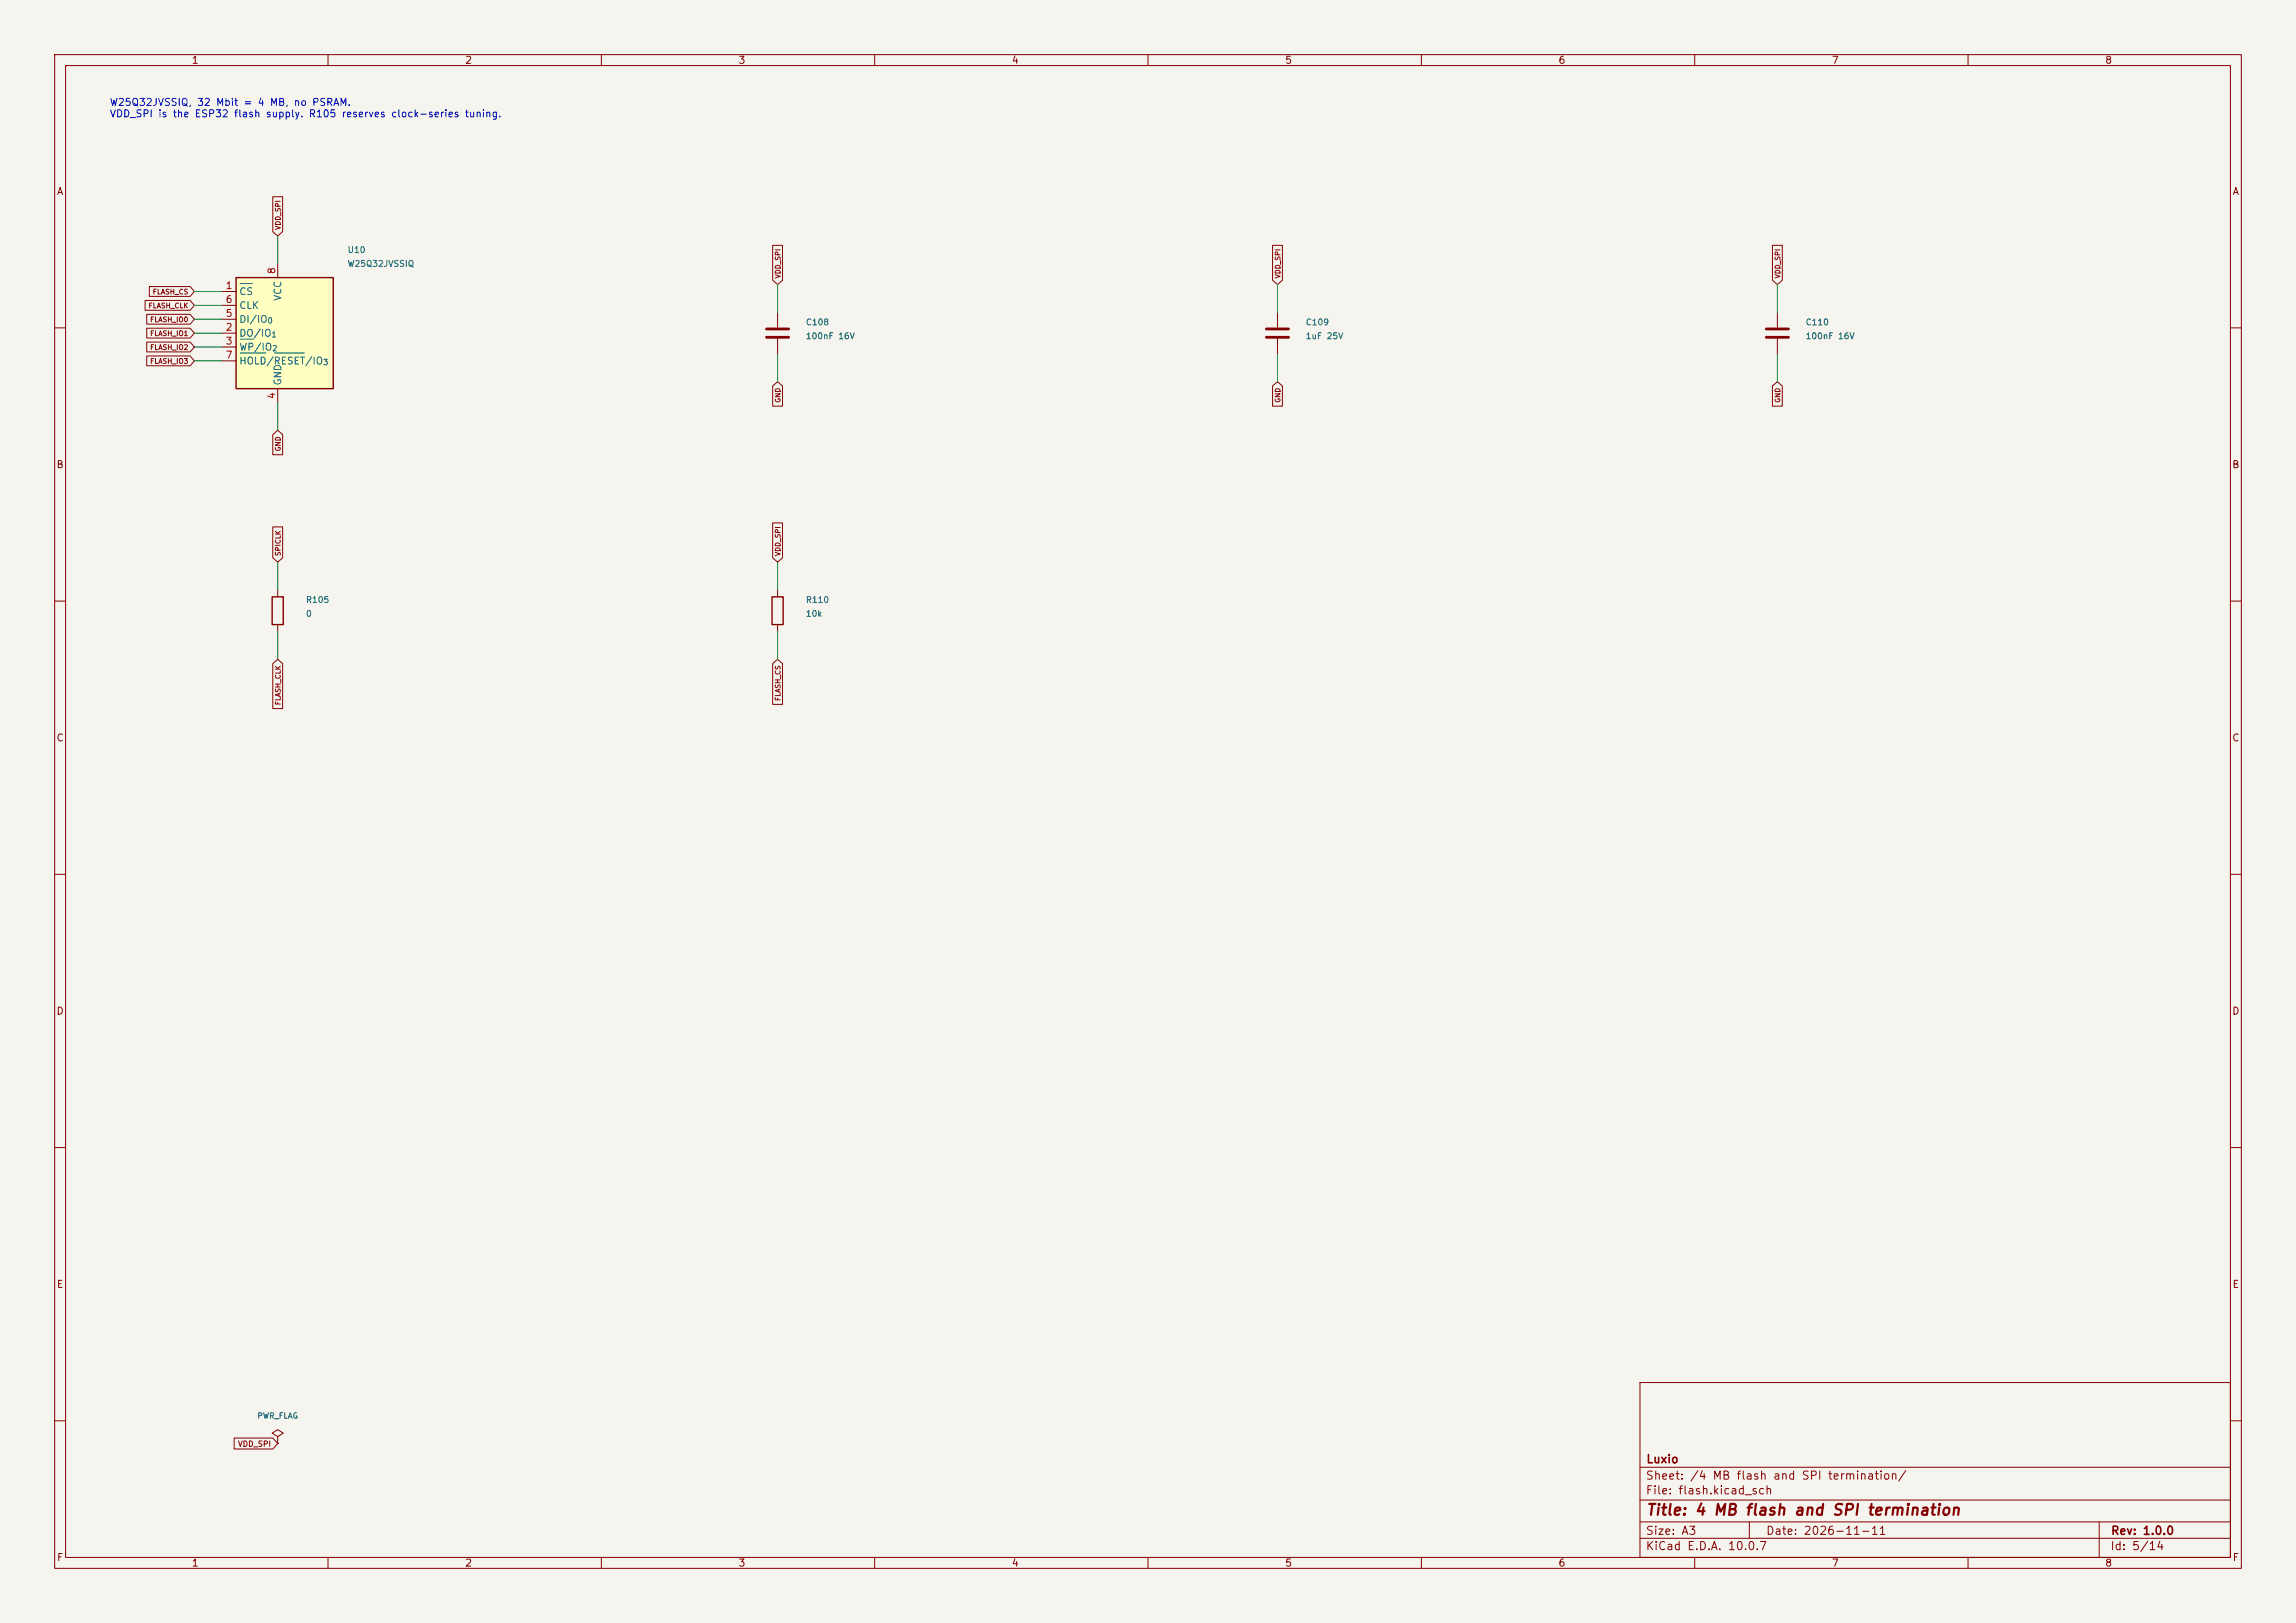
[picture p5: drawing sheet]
<svg xmlns="http://www.w3.org/2000/svg" width="420mm" height="297mm" viewBox="0 0 420 297" stroke-linecap="round" stroke-linejoin="round" font-family="sans-serif">
<defs><g id="words">
<text font-size="2" fill="#840000" x="301" y="277.8">Title: 4 MB flash and SPI termination</text>
<g font-size="1.5" fill="#840000">
<text x="301" y="268.1">Luxio</text>
<text x="300.9" y="273.8">File: flash.kicad_sch</text>
<text x="300.9" y="271.1">Sheet: /4 MB flash and SPI termination/</text>
<text x="300.9" y="281.2">Size: A3</text>
<text x="322.9" y="281.2">Date: 2026-11-11</text>
<text x="386" y="281.2">Rev: 1.0.0</text>
<text x="300.9" y="284">KiCad E.D.A. 10.0.7</text>
<text x="385.9" y="284">Id: 5/14</text>
</g>
<g font-size="1.3" fill="#840000">
<text x="35" y="12">1</text>
<text x="85" y="12">2</text>
<text x="135" y="12">3</text>
<text x="185" y="12">4</text>
<text x="235" y="12">5</text>
<text x="285" y="12">6</text>
<text x="335" y="12">7</text>
<text x="385" y="12">8</text>
<text x="10.3" y="36">A</text>
<text x="408.3" y="36">A</text>
<text x="10.2" y="86">B</text>
<text x="408.2" y="86">B</text>
<text x="10.2" y="136">C</text>
<text x="408.2" y="136">C</text>
<text x="10.2" y="186">D</text>
<text x="408.2" y="186">D</text>
<text x="10.3" y="236">E</text>
<text x="408.3" y="236">E</text>
<text x="10.3" y="286">F</text>
<text x="35" y="287">1</text>
<text x="85" y="287">2</text>
<text x="135" y="287">3</text>
<text x="185" y="287">4</text>
<text x="235" y="287">5</text>
<text x="285" y="287">6</text>
<text x="335" y="287">7</text>
<text x="385" y="287">8</text>
<text x="408.3" y="286">F</text>
</g>
<g font-size="1.3" fill="#0000c2">
<text x="20" y="19.7">W25Q32JVSSIQ, 32 Mbit = 4 MB, no PSRAM.</text>
<text x="20" y="21.8">VDD_SPI is the ESP32 flash supply. R105 reserves clock-series tuning.</text>
</g>
<g font-size="1.3" fill="#a90000">
<text x="41.2" y="53.2">1</text>
<text x="50.7" y="50.3" transform="rotate(-90 50.7 50.3)">8</text>
<text x="41.2" y="58.3">5</text>
<text x="41.2" y="55.7">6</text>
<text x="41.2" y="60.8">2</text>
<text x="41.2" y="63.4">3</text>
<text x="41.2" y="65.9">7</text>
<text x="50.7" y="73.1" transform="rotate(-90 50.7 73.1)">4</text>
</g>
<g font-size="1.3" fill="#006464">
<text x="43.7" y="54.3">CS</text>
<text x="43.7" y="59.4">DI/IO</text>
<text x="43.7" y="56.8">CLK</text>
<text x="51.8" y="55.2" transform="rotate(-90 51.8 55.2)">VCC</text>
<text x="43.7" y="61.9">DO/IO</text>
<text x="43.7" y="64.5">WP/IO</text>
<text x="43.7" y="67">HOLD/RESET/IO</text>
<text x="51.8" y="70.6" transform="rotate(-90 51.8 70.6)">GND</text>
</g>
<g font-size="1.1" fill="#006464">
<text x="63.5" y="46.6">U10</text>
<text x="63.5" y="49.1">W25Q32JVSSIQ</text>
<text x="147.3" y="59.8">C108</text>
<text x="238.7" y="59.8">C109</text>
<text x="330.2" y="59.8">C110</text>
<text x="147.3" y="62.3">100nF 16V</text>
<text x="238.7" y="62.3">1uF 25V</text>
<text x="330.2" y="62.3">100nF 16V</text>
<text x="55.9" y="110.6">R105</text>
<text x="55.9" y="113.1">0</text>
<text x="147.3" y="110.6">R110</text>
<text x="147.3" y="113.1">10k</text>
</g>
<g font-size="1" fill="#006464">
<text x="48.8" y="59.4">0</text>
<text x="49.6" y="62">1</text>
<text x="49.7" y="64.5">2</text>
<text x="59" y="67.1">3</text>
<text x="47" y="259.8">PWR_FLAG</text>
</g>
<text font-size="1" fill="#840000" x="43.4" y="265">VDD_SPI</text>
<g font-size=".9" fill="#840000">
<text x="51.5" y="42.2" transform="rotate(-90 51.5 42.2)">VDD_SPI</text>
<text x="143" y="51" transform="rotate(-90 143 51)">VDD_SPI</text>
<text x="234.4" y="51" transform="rotate(-90 234.4 51)">VDD_SPI</text>
<text x="325.9" y="51" transform="rotate(-90 325.9 51)">VDD_SPI</text>
<text x="27.1" y="56.6">FLASH_CLK</text>
<text x="27.4" y="59.2">FLASH_IO0</text>
<text x="27.8" y="54.1">FLASH_CS</text>
<text x="27.4" y="61.7">FLASH_IO1</text>
<text x="27.4" y="64.2">FLASH_IO2</text>
<text x="27.4" y="66.8">FLASH_IO3</text>
<text x="143" y="73.8" transform="rotate(-90 143 73.8)">GND</text>
<text x="234.4" y="73.8" transform="rotate(-90 234.4 73.8)">GND</text>
<text x="325.9" y="73.8" transform="rotate(-90 325.9 73.8)">GND</text>
<text x="51.5" y="82.7" transform="rotate(-90 51.5 82.7)">GND</text>
<text x="51.5" y="101.8" transform="rotate(-90 51.5 101.8)">SPICLK</text>
<text x="143" y="101.8" transform="rotate(-90 143 101.8)">VDD_SPI</text>
<text x="51.5" y="129.1" transform="rotate(-90 51.5 129.1)">FLASH_CLK</text>
<text x="143" y="128.4" transform="rotate(-90 143 128.4)">FLASH_CS</text>
</g>
</g></defs>
<path d="M0 0h420v297h-420z" fill="#f5f4ef" stroke="#f5f4ef" stroke-width=".18"/>
<g fill="none" stroke="#840000" stroke-width=".18">
<path d="M10 10h400v277h-400zM12 12h396v273h-396zM60 10v2M110 10v2M160 10v2M210 10v2M260 10v2M310 10v2M360 10v2M142.2 57.2v2.7M10 60h2M142.2 62v2.8"/>
<path d="M408 60h2M10 110h2M50.8 108v1.2M50.8 114.3v1.3M142.2 108v1.2M142.2 114.3v1.3M408 110h2M10 160h2M408 160h2M10 210h2M408 210h2M300 253h108v32h-108z"/>
<path d="M10 260h2M50.8 262.9l1-.6-1-.7-1 .7 1 .6v1.3M50.8 264.2h.1M300 278.5h108M300 274.5h108M300 268.5h108M320 278.5v3M384 278.5v6.5M408 260h2M60 285v2M110 285v2M160 285v2"/>
<path d="M210 285v2M260 285v2M300 281.5h108M310 285v2M360 285v2"/>
</g>
<path d="M49.8 109.2h2v5.1h-2zM141.2 109.2h2.1v5.1h-2.1z" fill="none" stroke="#840000" stroke-width=".25"/>
<path d="M140.2 60.2h4.1M140.2 61.7h4.1" fill="none" stroke="#840000" stroke-width=".51"/>
<path d="M43.2 50.8h17.8v20.3h-17.8z" fill="#ffffc2"/>
<path d="M43.2 50.8h17.8v20.3h-17.8z" fill="none" stroke="#840000" stroke-width=".25"/>
<g fill="none" stroke="#840000" stroke-width=".18">
<path d="M49.9 36h1.8v6.4l-.9 .8-.9-.8zM26.5 55h8.3l.8 .9-.8 .9h-8.3zM26.8 57.5h8l.8 .9-.8 .9h-8zM27.3 52.4h7.5l.8 .9-.8 .9h-7.5zM40.6 53.3h2.6M40.6 58.4h2.6M40.6 55.9h2.6M50.8 48.3v2.5M141.3 44.9h1.8v6.4l-.9 .8-.9-.8zM232.8 44.9h1.8v6.4l-.9 .8-.9-.8zM233.7 57.2v2.7M324.2 44.9h1.8v6.4l-.9 .8-.9-.8z"/>
<path d="M325.1 57.2v2.7M26.8 60.1h8l.8 .9-.8 .9h-8zM26.8 62.6h8l.8 .9-.8 .9h-8zM26.8 65.1h8l.8 .9-.8 .9h-8zM40.6 61h2.6M40.6 63.5h2.6M40.6 66h2.6M49.9 79.5l.9-.8 .9 .8v3.7h-1.8zM50.8 71.1v2.6M141.3 70.6l.9-.7 .9 .7v3.7h-1.8zM232.8 70.6l.9-.7 .9 .7v3.7h-1.8zM233.7 62v2.8"/>
<path d="M324.2 70.6l.9-.7 .9 .7v3.7h-1.8zM325.1 62v2.8M49.9 96.4h1.8v5.7l-.9 .8-.9-.8zM141.3 95.7h1.8v6.4l-.9 .8-.9-.8zM49.9 121.4l.9-.7 .9 .7v8.3h-1.8zM141.3 121.4l.9-.7 .9 .7v7.5h-1.8zM42.8 263.2h7.1l.9 1-.9 1h-7.1z"/>
</g>
<path d="M43.9 51.9h2.2M43.9 62.1h2.5M43.9 64.6h4.7M50.2 64.6h5.5" fill="none" stroke="#006464" stroke-width=".18"/>
<path d="M231.6 60.2h4.1M231.6 61.7h4.1M323.1 60.2h4.1M323.1 61.7h4.1" fill="none" stroke="#840000" stroke-width=".51"/>
<g fill="none" stroke="#009600" stroke-width=".18">
<path d="M35.6 55.9h5M35.6 53.3h5M35.6 58.4h5M50.8 43.2v5.1M142.2 52.1v5.1M233.7 52.1v5.1M325.1 52.1v5.1M35.6 61h5M35.6 66h5M35.6 63.5h5M50.8 73.7v5M142.2 64.8v5.1"/>
<path d="M233.7 64.8v5.1M325.1 64.8v5.1M50.8 102.9v5.1M50.8 115.6v5.1M142.2 102.9v5.1M142.2 115.6v5.1"/>
</g>
<use href="#words"/>
</svg>
